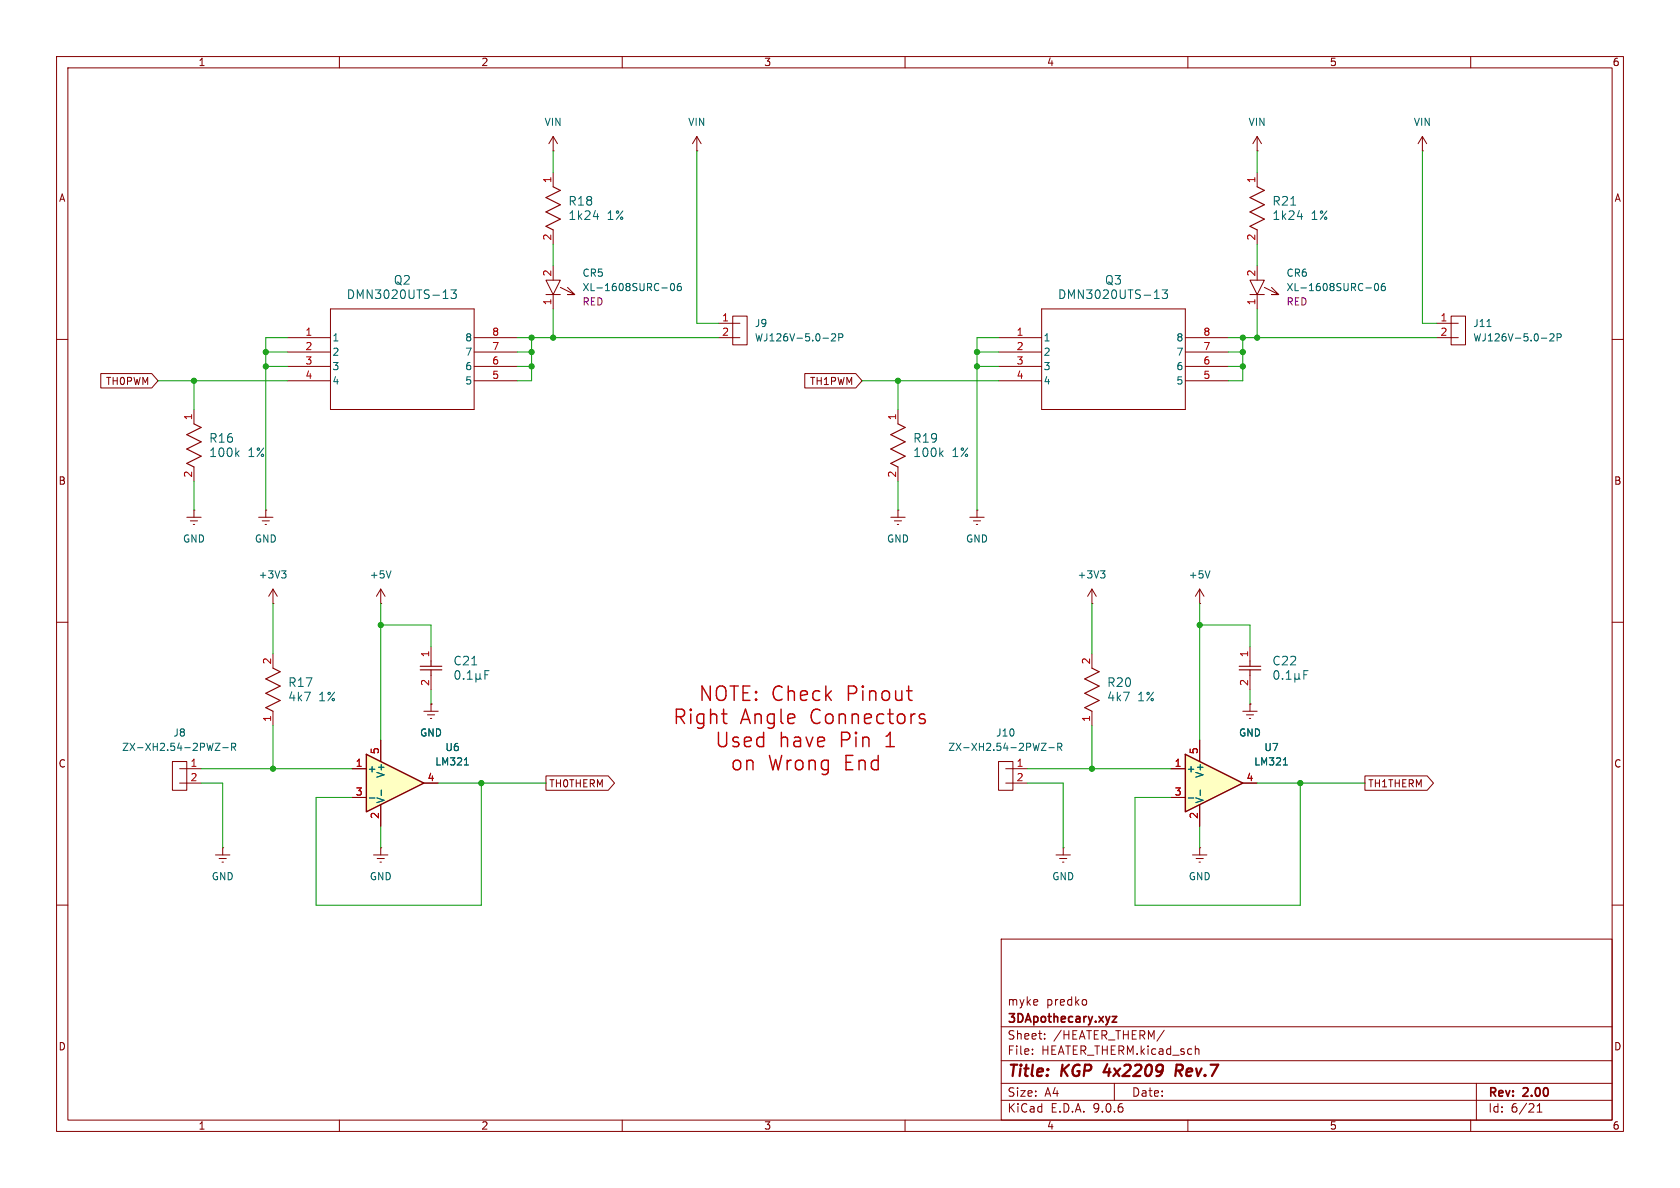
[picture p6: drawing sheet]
<svg xmlns="http://www.w3.org/2000/svg" width="297mm" height="210mm" viewBox="0 0 297 210" stroke-linecap="round" stroke-linejoin="round" font-family="sans-serif">
<defs><g id="words">
<g font-size="3.5" fill="#c20000">
<text x="123.4" y="124.3">NOTE: Check</text>
<text x="149.8" y="124.3">Pinout</text>
<text x="118.8" y="128.4">Right</text>
<text x="130.8" y="128.4">Angle</text>
<text x="143.3" y="128.4">Connectors</text>
<text x="126.3" y="132.5">Used</text>
<text x="129" y="136.6">on Wrong End</text>
<text x="137.7" y="132.5">have</text>
<text x="148.6" y="132.5">Pin</text>
<text x="156.8" y="132.5">1</text>
</g>
<g font-size="2.8" fill="#840000">
<text x="178" y="190.9">Title:</text>
<text x="187.7" y="190.9">KGP</text>
<text x="196" y="190.9">4x2209</text>
<text x="209.5" y="190.9">Rev.7</text>
</g>
<g font-size="2.1" fill="#006464">
<text x="100.4" y="39.1">1k24</text>
<text x="100.4" y="36.6">R18</text>
<text x="107.3" y="39.1">1%</text>
<text x="224.8" y="39.1">1k24</text>
<text x="224.8" y="36.6">R21</text>
<text x="231.7" y="39.1">1%</text>
<text x="61.2" y="53.1">DMN3020UTS-13</text>
<text x="69.5" y="50.5">Q2</text>
<text x="186.9" y="53.1">DMN3020UTS-13</text>
<text x="195.2" y="50.5">Q3</text>
<text x="36.9" y="81">100k</text>
<text x="36.9" y="78.5">R16</text>
<text x="43.8" y="81">1%</text>
<text x="161.3" y="81">100k</text>
<text x="161.3" y="78.5">R19</text>
<text x="168.2" y="81">1%</text>
<text x="80.1" y="117.8">C21</text>
<text x="224.8" y="117.8">C22</text>
<text x="50.9" y="124.2">4k7</text>
<text x="50.9" y="121.6">R17</text>
<text x="56.3" y="124.2">1%</text>
<text x="195.6" y="124.2">4k7</text>
<text x="195.6" y="121.6">R20</text>
<text x="201.1" y="124.2">1%</text>
</g>
<g font-size="2.1" fill="#840000">
<text x="178" y="178">myke</text>
<text x="184.9" y="178">predko</text>
<text x="178" y="184">Sheet:</text>
<text x="178" y="181.2">3DApothecary.xyz</text>
<text x="186.2" y="184">/HEATER_THERM/</text>
<text x="178" y="186.7">File:</text>
<text x="184.1" y="186.7">HEATER_THERM.kicad_sch</text>
<text x="178" y="196.9">KiCad</text>
<text x="178" y="194.1">Size:</text>
<text x="184.7" y="194.1">A4</text>
<text x="185.7" y="196.9">E.D.A.</text>
<text x="193.3" y="196.9">9.0.6</text>
<text x="200" y="194.1">Date:</text>
<text x="263" y="194.3">Rev:</text>
<text x="263" y="196.9">Id:</text>
<text x="267.1" y="196.9">6/21</text>
<text x="269.4" y="194.3">2.00</text>
</g>
<g font-size="1.8" fill="#840000">
<text x="35" y="11.9">1</text>
<text x="85" y="11.9">2</text>
<text x="135" y="11.9">3</text>
<text x="185" y="11.9">4</text>
<text x="235" y="11.9">5</text>
<text x="285" y="11.9">6</text>
<text x="10.3" y="35.9">A</text>
<text x="285.3" y="35.9">A</text>
<text x="18.6" y="68.3">TH0PWM</text>
<text x="143.1" y="68.3">TH1PWM</text>
<text x="10.3" y="85.9">B</text>
<text x="285.3" y="85.9">B</text>
<text x="10.3" y="135.9">C</text>
<text x="285.3" y="135.9">C</text>
<text x="97" y="139.4">TH0THERM</text>
<text x="241.8" y="139.4">TH1THERM</text>
<text x="10.3" y="185.9">D</text>
<text x="285.3" y="185.9">D</text>
<text x="35" y="199.9">1</text>
<text x="85" y="199.9">2</text>
<text x="135" y="199.9">3</text>
<text x="185" y="199.9">4</text>
<text x="235" y="199.9">5</text>
<text x="285" y="199.9">6</text>
</g>
<g font-size="1.8" fill="#006464">
<text x="96.2" y="22.5">VIN</text>
<text x="121.6" y="22.5">VIN</text>
<text x="220.6" y="22.5">VIN</text>
<text x="249.8" y="22.5">VIN</text>
<text x="102.9" y="49.1">CR5</text>
<text x="102.9" y="51.7">XL-1608SURC-06</text>
<text x="227.3" y="49.1">CR6</text>
<text x="227.3" y="51.7">XL-1608SURC-06</text>
<text x="133.4" y="58">J9</text>
<text x="260.4" y="58">J11</text>
<text x="58.7" y="60.6">1</text>
<text x="58.7" y="63.1">2</text>
<text x="58.7" y="65.6">3</text>
<text x="82.2" y="60.6">8</text>
<text x="82.2" y="63.1">7</text>
<text x="82.2" y="65.6">6</text>
<text x="133.4" y="60.6">WJ126V-5.0-2P</text>
<text x="184.4" y="60.6">1</text>
<text x="184.4" y="63.1">2</text>
<text x="184.4" y="65.6">3</text>
<text x="207.9" y="60.6">8</text>
<text x="207.9" y="63.1">7</text>
<text x="207.9" y="65.6">6</text>
<text x="260.4" y="60.6">WJ126V-5.0-2P</text>
<text x="58.7" y="68.2">4</text>
<text x="82.2" y="68.2">5</text>
<text x="184.4" y="68.2">4</text>
<text x="207.9" y="68.2">5</text>
<text x="32.3" y="96.1">GND</text>
<text x="45" y="96.1">GND</text>
<text x="156.7" y="96.1">GND</text>
<text x="170.7" y="96.1">GND</text>
<text x="45.6" y="102.5">+3V3</text>
<text x="65.3" y="102.5">+5V</text>
<text x="190.4" y="102.5">+3V3</text>
<text x="210.1" y="102.5">+5V</text>
<text x="30.6" y="130.4">J8</text>
<text x="74.2" y="130.4">GND</text>
<text x="176" y="130.4">J10</text>
<text x="218.9" y="130.4">GND</text>
<text x="21.5" y="132.9">ZX-XH2.54-2PWZ-R</text>
<text x="64.9" y="136.8">+</text>
<text x="68.2" y="137.6" transform="rotate(-90 68.2 137.6)">V+</text>
<text x="76.9" y="135.5">LM321</text>
<text x="78.6" y="133">U6</text>
<text x="167.5" y="132.9">ZX-XH2.54-2PWZ-R</text>
<text x="209.7" y="136.8">+</text>
<text x="213" y="137.6" transform="rotate(-90 213 137.6)">V+</text>
<text x="221.6" y="135.5">LM321</text>
<text x="223.4" y="133">U7</text>
<text x="68.2" y="142.1" transform="rotate(-90 68.2 142.1)">V-</text>
<text x="213" y="142.1" transform="rotate(-90 213 142.1)">V-</text>
<text x="37.3" y="155.8">GND</text>
<text x="65.3" y="155.8">GND</text>
<text x="185.9" y="155.8">GND</text>
<text x="210.1" y="155.8">GND</text>
</g>
<g font-size="1.8" fill="#a90000">
<text x="97.5" y="32.5" transform="rotate(-90 97.5 32.5)">1</text>
<text x="222" y="32.5" transform="rotate(-90 222 32.5)">1</text>
<text x="97.5" y="42.6" transform="rotate(-90 97.5 42.6)">2</text>
<text x="222" y="42.6" transform="rotate(-90 222 42.6)">2</text>
<text x="97.5" y="49" transform="rotate(-90 97.5 49)">2</text>
<text x="222" y="49" transform="rotate(-90 222 49)">2</text>
<text x="53.9" y="59.4">1</text>
<text x="86.9" y="59.4">8</text>
<text x="97.5" y="54" transform="rotate(-90 97.5 54)">1</text>
<text x="127.6" y="56.9">1</text>
<text x="127.6" y="59.4">2</text>
<text x="179.6" y="59.4">1</text>
<text x="212.7" y="59.4">8</text>
<text x="222" y="54" transform="rotate(-90 222 54)">1</text>
<text x="254.6" y="56.9">1</text>
<text x="254.6" y="59.4">2</text>
<text x="53.9" y="62">2</text>
<text x="53.9" y="64.5">3</text>
<text x="86.9" y="62">7</text>
<text x="86.9" y="64.5">6</text>
<text x="179.6" y="62">2</text>
<text x="179.6" y="64.5">3</text>
<text x="212.7" y="62">7</text>
<text x="212.7" y="64.5">6</text>
<text x="53.9" y="67.1">4</text>
<text x="86.9" y="67.1">5</text>
<text x="179.6" y="67.1">4</text>
<text x="212.7" y="67.1">5</text>
<text x="34" y="74.4" transform="rotate(-90 34 74.4)">1</text>
<text x="158.5" y="74.4" transform="rotate(-90 158.5 74.4)">1</text>
<text x="34" y="84.5" transform="rotate(-90 34 84.5)">2</text>
<text x="158.5" y="84.5" transform="rotate(-90 158.5 84.5)">2</text>
<text x="48" y="117.5" transform="rotate(-90 48 117.5)">2</text>
<text x="75.9" y="116.3" transform="rotate(-90 75.9 116.3)">1</text>
<text x="192.8" y="117.5" transform="rotate(-90 192.8 117.5)">2</text>
<text x="220.7" y="116.3" transform="rotate(-90 220.7 116.3)">1</text>
<text x="75.9" y="121.4" transform="rotate(-90 75.9 121.4)">2</text>
<text x="220.7" y="121.4" transform="rotate(-90 220.7 121.4)">2</text>
<text x="48" y="127.7" transform="rotate(-90 48 127.7)">1</text>
<text x="192.8" y="127.7" transform="rotate(-90 192.8 127.7)">1</text>
<text x="33.6" y="135.6">1</text>
<text x="62.8" y="135.6">1</text>
<text x="67.1" y="133.4" transform="rotate(-90 67.1 133.4)">5</text>
<text x="179.6" y="135.6">1</text>
<text x="207.6" y="135.6">1</text>
<text x="211.8" y="133.4" transform="rotate(-90 211.8 133.4)">5</text>
<text x="33.6" y="138.2">2</text>
<text x="62.8" y="140.7">3</text>
<text x="75.5" y="138.2">4</text>
<text x="179.6" y="138.2">2</text>
<text x="207.6" y="140.7">3</text>
<text x="220.3" y="138.2">4</text>
<text x="67.1" y="144.9" transform="rotate(-90 67.1 144.9)">2</text>
<text x="211.8" y="144.9" transform="rotate(-90 211.8 144.9)">2</text>
</g>
<g font-size="1.8" fill="#840084">
<text x="102.9" y="54.2">RED</text>
<text x="227.3" y="54.2">RED</text>
</g>
</g></defs>
<g fill="none" stroke="#840000" stroke-width=".18">
<path d="M10 10h277v190h-277zM12 12h273v186h-273zM60 10v2M110 10v2M160 10v2M210 10v2M260 10v2M10 60h2M285 60h2M10 110h2M76.2 114.3v2.5M76.2 119.4v2.5"/>
<path d="M285 110h2M10 160h2M177 166h108v32h-108zM192 176.8l.1 .2v.4l-.1 .2M285 160h2M60 198v2M110 198v2M160 198v2M177 194.5h108M177 191.5h108M177 187.5h108M177 181.5h108"/>
<path d="M182.5 186.3v.1M182.5 185.5v.1M184.7 183.6v.1M184.7 182.8v.1M197 191.5v3M205.8 182.1l-1.3 2M210 198v2M211.5 185.4h.2l.3 .2v.8M260 198v2M261 191.5v6.5M271.7 196.6h.9M271.7 195.5l.5-.4v1.5"/>
</g>
<path d="M195.8 188.1l-.7 1.4h1.2M208.4 189.3l.5 .9M208.8 188.2h-.8l-.2 2M208.9 189.2l-1 .1" fill="none" stroke="#840000" stroke-width=".4"/>
<path d="M196.6 179.7h.8l-.8 1h.8" fill="none" stroke="#840000" stroke-width=".3"/>
<path d="M74.3 117.8h3.8M74.3 118.4h3.8M76.2 116.8v1M76.2 118.4v1" fill="none" stroke="#840000" stroke-width=".2"/>
<path d="M80.8 118.6a.95 .95 0 0 0 0 1.5 .83 .83 0 0 0 .6-.7 .83 .83 0 0 0-.3-.8h-.2M82 119.9v.2M82.6 119l.4-.4v1.5M84.1 119.9l.3 .2h.2l.3-.2M84.1 119.1v1.5M84.9 119.9l.2 .2M84.9 119.1v.8M85.7 119.3h.5M86.5 118.6h-.8v1.5M82.6 120.1h.9" fill="none" stroke="#006464" stroke-width=".18"/>
<path d="M209.5 133.4l10.2 5-10.2 5.1z" fill="#ffffc2"/>
<path d="M209.5 133.4l10.2 5-10.2 5.1z" fill="none" stroke="#840000" stroke-width=".25"/>
<g fill="none" stroke="#840000" stroke-width=".18">
<path d="M97.8 26.7h.1M97.8 24.1l-.8 1.3M97.8 24.1l.8 1.3M97.8 24.1v2.6M97.8 30.5v2.5M123.2 26.7h.1M123.2 24.1l-.8 1.3M123.2 24.1l.8 1.3M123.2 24.1v2.6M222.2 30.5v2.5M251.5 26.7h.1M251.5 24.1l-.8 1.3"/>
<path d="M251.5 24.1l.7 1.3M251.5 24.1v2.6M50.8 59.7h7.6M58.4 54.6h25.4v17.8h-25.4zM83.8 59.7h7.6M96.5 49.5h2.6l-1.3 2.6zM96.5 52.1h2.6M97.8 40.6v2.6M97.8 47v2.5M97.8 52.1v2.5M99.1 50.8l2.5 1.3h-1.3h1.3l-1.3-1.3M127 57.2h3.8"/>
<path d="M127 59.7h3.8M129.5 55.9h2.6v5.1h-2.6zM222.2 40.6v2.6M34.3 72.4v2.5M50.8 62.2h7.6M50.8 64.8h7.6M50.8 67.3h7.6M83.8 62.2h7.6M83.8 64.8h7.6M83.8 67.3h7.6M158.7 72.4v2.5M33 91.4h2.6"/>
<path d="M33.7 92.1h1.2M34.2 92.7h.2M34.3 90.2h.1M34.3 82.6v2.5M34.3 90.2v1.2M45.7 91.4h2.6M46.4 92.1h1.2M46.9 92.7h.2M47 90.2h.1M47 90.2v1.2M157.5 91.4h2.5M158.1 92.1h1.3"/>
<path d="M158.6 92.7h.3M158.7 90.2h.1M158.7 82.6v2.5M158.7 90.2v1.2M171.4 91.4h2.6M172.1 92.1h1.3M172.6 92.7h.2M172.7 90.2h.1M172.7 90.2v1.2M48.3 106.7h.1M48.3 104.1l-.8 1.3M48.3 104.1l.7 1.3"/>
<path d="M48.3 104.1v2.6M48.3 115.6v2.5M67.3 106.7h.1M67.3 104.1l-.8 1.3M67.3 104.1l.8 1.3M67.3 104.1v2.6M30.5 134.6h2.5v5.1h-2.5zM31.7 135.9h3.9M31.7 138.4h3.9M48.3 125.7v2.6M74.9 125.7h2.6M75.6 126.4h1.2"/>
<path d="M76.1 127h.2M76.2 124.5h.1M76.2 124.5v1.2M207 135.9h2.5M212.1 130.8v3.8M219.7 138.4h2.5M38.1 151.1h2.5M38.7 151.8h1.3M39.2 152.4h.3M39.4 149.9h.1M39.4 149.9v1.2M186.7 151.1h2.5"/>
<path d="M187.3 151.8h1.3M187.8 152.4h.3M188 149.9h.1M188 149.9v1.2M207 141h2.5M210.8 151.1h2.6M211.5 151.8h1.2M212 152.4h.2M212.1 149.9h.1M212.1 142.2v3.9M212.1 149.9v1.2"/>
</g>
<g fill="none" stroke="#006464" stroke-width=".18">
<path d="M104.9 38.3h.9M229.4 38.3h.9M78.3 52.8h.9M78.6 51.5l.2-.3v1.6M79.7 51.2h1l-.5 .6 .4 .2v.6l-.2 .2h-.5l-.2-.2M117 50.9h1M118.6 50.2l.2-.1a.68 .68 0 0 1 .5 .6 .68 .68 0 0 1-.5 .7l-.2-.1-.1-.4zM120.3 50.1l-.3 .1a.86 .86 0 0 0 0 1.2l.4-.1 .1-.5-.3-.2h-.2l-.3 .2M145.5 59.8h1M147 59.1l.5-.1 .2 .4-.8 .9h.8M148.3 59.7l.6-.1 .1-.2-.1-.3-.6-.1v1.3M42.3 79.7l-.6 .6"/>
<path d="M166.7 79.7l-.6 .6M41.8 80.1l.5 .6M166.3 80.1l.4 .6M49.8 100.9h.8l-.5 .5M50.3 101.4l.3 .2v.3l-.3 .3M69.1 100.9l-.4 1.3M38 131.4h.9l-.9 1.3h.9M39.4 132.2h.9M40.9 132.1l.6-.1 .2-.2-.1-.3-.7-.1v1.3M41.2 132.1l.5 .6M212.2 139.7v.9M226.9 135.2h.7"/>
<path d="M210.1 141.1h.9"/>
</g>
<path d="M97.8 33l1.3 .7-2.6 1.2 2.6 1.3-2.6 1.3 2.6 1.2-2.6 1.3 1.3 .6M222.2 33l1.3 .7-2.5 1.2 2.5 1.3-2.5 1.3 2.5 1.2-2.5 1.3 1.2 .6M34.3 74.9l1.3 .7-2.6 1.2 2.6 1.3-2.6 1.3 2.6 1.2-2.6 1.3 1.3 .7M158.7 74.9l1.3 .7-2.5 1.2 2.5 1.3-2.5 1.3 2.5 1.2-2.5 1.3 1.2 .7M48.3 118.1l1.2 .6-2.5 1.3 2.5 1.3-2.5 1.3 2.5 1.2-2.5 1.3 1.3 .6" fill="none" stroke="#840000" stroke-width=".2"/>
<path d="M64.8 133.4l10.1 5-10.1 5.1z" fill="#ffffc2"/>
<path d="M64.8 133.4l10.1 5-10.1 5.1z" fill="none" stroke="#840000" stroke-width=".25"/>
<g fill="none" stroke="#840000" stroke-width=".18">
<path d="M222.2 26.7h.1M222.2 24.1l-.7 1.3M222.2 24.1l.8 1.3M222.2 24.1v2.6M176.5 59.7h7.6M184.1 54.6h25.4v17.8h-25.4zM209.5 59.7h7.7M221 49.5h2.5l-1.3 2.6zM221 52.1h2.5M222.2 47v2.5M222.2 52.1v2.5M223.5 50.8l2.6 1.3h-1.3h1.3l-1.3-1.3"/>
<path d="M254 59.7h3.8M254 57.2h3.8M256.5 55.9h2.6v5.1h-2.6zM17.8 66h9l1.1 1.3-1.1 1.3h-9zM142.3 66h9l1.1 1.3-1.1 1.3h-9zM176.5 62.2h7.6M176.5 64.8h7.6M176.5 67.3h7.6M209.5 62.2h7.7M209.5 64.8h7.7M209.5 67.3h7.7M193 106.7h.1"/>
<path d="M193 104.1v2.6M193 115.6v2.5M193 104.1l-.7 1.3M193 104.1l.8 1.3M212.1 106.7h.1M212.1 104.1l-.8 1.3M212.1 104.1l.8 1.3M212.1 104.1v2.6M221 114.3v2.5M221 119.4v2.5M62.2 135.9h2.6M67.3 130.8v3.8"/>
<path d="M74.9 138.4h2.6M76.2 124.5h.1M96.5 137.2h11l1.1 1.2-1.1 1.3h-11zM176.5 134.6h2.6v5.1h-2.6zM177.8 135.9h3.8M177.8 138.4h3.8M193 125.7v2.6M207 135.9h2.5M212.1 130.8v3.8M219.7 138.4h2.5M219.7 125.7h2.5M220.3 126.4h1.3"/>
<path d="M220.9 127h.2M221 124.5h.1M221 124.5v1.2M241.3 137.2h11l1.1 1.2-1.1 1.3h-11zM62.2 141h2.6M66 151.1h2.6M66.7 151.8h1.2M67.2 152.4h.2M67.3 149.9h.1M67.3 142.2v3.9M67.3 149.9v1.2M207 141h2.5"/>
<path d="M212.1 142.2v3.9"/>
</g>
<g fill="none" stroke="#006464" stroke-width=".18">
<path d="M204.1 52.8h.8M204.4 51.5l.1-.3v1.6M205.4 51.2h1l-.5 .6 .4 .2v.6l-.2 .2h-.4l-.3-.2M241.5 50.9h.9M243.1 50.2l.2-.1a.68 .68 0 0 1 .4 .6 .68 .68 0 0 1-.4 .7l-.2-.1-.1-.4zM244.8 50.1l-.4 .1a.86 .86 0 0 0 0 1.2l.5-.1v-.5l-.2-.2h-.3l-.2 .2M262.9 57.7h.7M272.5 59.8h1M274 59.1l.5-.1 .2 .4-.8 .9h.8M275.3 59.7l.6-.1 .1-.2-.1-.3-.6-.1v1.3M194.6 100.9h.7l-.4 .5M195.1 101.4l.2 .2v.3l-.2 .3"/>
<path d="M213.9 100.9l-.4 1.3M225.6 118.6a.95 .95 0 0 0 0 1.5 .83 .83 0 0 0 .6-.7 .83 .83 0 0 0-.3-.8h-.2M226.7 119.9v.2M227.4 119l.4-.4v1.5M228.9 119.9l.2 .2h.3l.2-.2M228.9 119.1v1.5M229.6 119.9l.3 .2M229.6 119.1v.8M230.5 119.3h.5M231.2 118.6h-.7v1.5M67.4 139.7v.9M82.1 135.2h.7"/>
<path d="M184.1 131.4h.8l-.8 1.3h.8M185.4 132.2h1M187 132.1l.6-.1 .1-.2v-.3l-.7-.1v1.3M187.3 132.1l.4 .6M212.2 139.7v.9M226.9 135.2h.7M227.4 120.1h.9M65.3 141.1h1M210.1 141.1h.9"/>
</g>
<path d="M193 118.1l1.3 .6-2.5 1.3 2.5 1.3-2.5 1.3 2.5 1.2-2.5 1.3 1.2 .6M219.1 117.8h3.8M219.1 118.4h3.8M221 116.8v1M221 118.4v1" fill="none" stroke="#840000" stroke-width=".2"/>
<g fill="none" stroke="#009600" stroke-width=".18">
<path d="M97.8 26.7v3.8M123.2 26.7v30.5h3.8M222.2 26.7v3.8M251.5 26.7v30.5h2.5M50.8 59.7h-3.8v30.5M91.4 59.7h35.6M94 59.7v7.6h-2.6M97.8 43.2v3.8M97.8 54.6v5.1M176.5 59.7h-3.8v30.5M217.2 59.7h36.8M219.7 59.7v7.6h-2.5"/>
<path d="M222.2 43.2v3.8M222.2 54.6v5.1M27.9 67.3h22.9M34.3 67.3v5.1M47 64.8h3.8M47 62.2h3.8M91.4 64.8h2.6M91.4 62.2h2.6M152.4 67.3h24.1M158.7 67.3v5.1M172.7 64.8h3.8M172.7 62.2h3.8"/>
<path d="M217.2 64.8h2.5M217.2 62.2h2.5M34.3 85.1v5.1M158.7 85.1v5.1M48.3 106.7v8.9M67.3 106.7v24.1M67.3 110.5h8.9v3.8M193 106.7v8.9M212.1 110.5h8.9v3.8M212.1 106.7v24.1M35.6 138.4h3.8v11.5M35.6 135.9h26.6"/>
<path d="M48.3 128.3v7.6M76.2 121.9v2.6M77.5 138.4h19M85.1 138.4v21.6h-29.2v-19h6.3M181.6 138.4h6.4v11.5M181.6 135.9h25.4M193 128.3v7.6M221 121.9v2.6M222.2 138.4h19.1M229.9 138.4v21.6h-29.2v-19h6.3M67.3 146.1v3.8M212.1 146.1v3.8"/>
</g>
<g fill="#009600" stroke="#009600" stroke-width=".18">
<circle cx="222.2" cy="59.7" r=".46"/>
<circle cx="172.7" cy="62.2" r=".46"/>
<circle cx="158.7" cy="67.3" r=".46"/>
<circle cx="219.7" cy="59.7" r=".46"/>
<circle cx="219.7" cy="62.2" r=".46"/>
<circle cx="172.7" cy="64.8" r=".46"/>
<circle cx="219.7" cy="64.8" r=".46"/>
<circle cx="85.1" cy="138.4" r=".46"/>
<circle cx="94" cy="59.7" r=".46"/>
<circle cx="94" cy="62.2" r=".46"/>
<circle cx="94" cy="64.8" r=".46"/>
<circle cx="97.8" cy="59.7" r=".46"/>
<circle cx="47" cy="64.8" r=".46"/>
<circle cx="34.3" cy="67.3" r=".46"/>
<circle cx="47" cy="62.2" r=".46"/>
<circle cx="48.3" cy="135.9" r=".46"/>
<circle cx="67.3" cy="110.5" r=".46"/>
<circle cx="229.9" cy="138.4" r=".46"/>
<circle cx="212.1" cy="110.5" r=".46"/>
<circle cx="193" cy="135.9" r=".46"/>
</g>
<use href="#words"/>
</svg>
